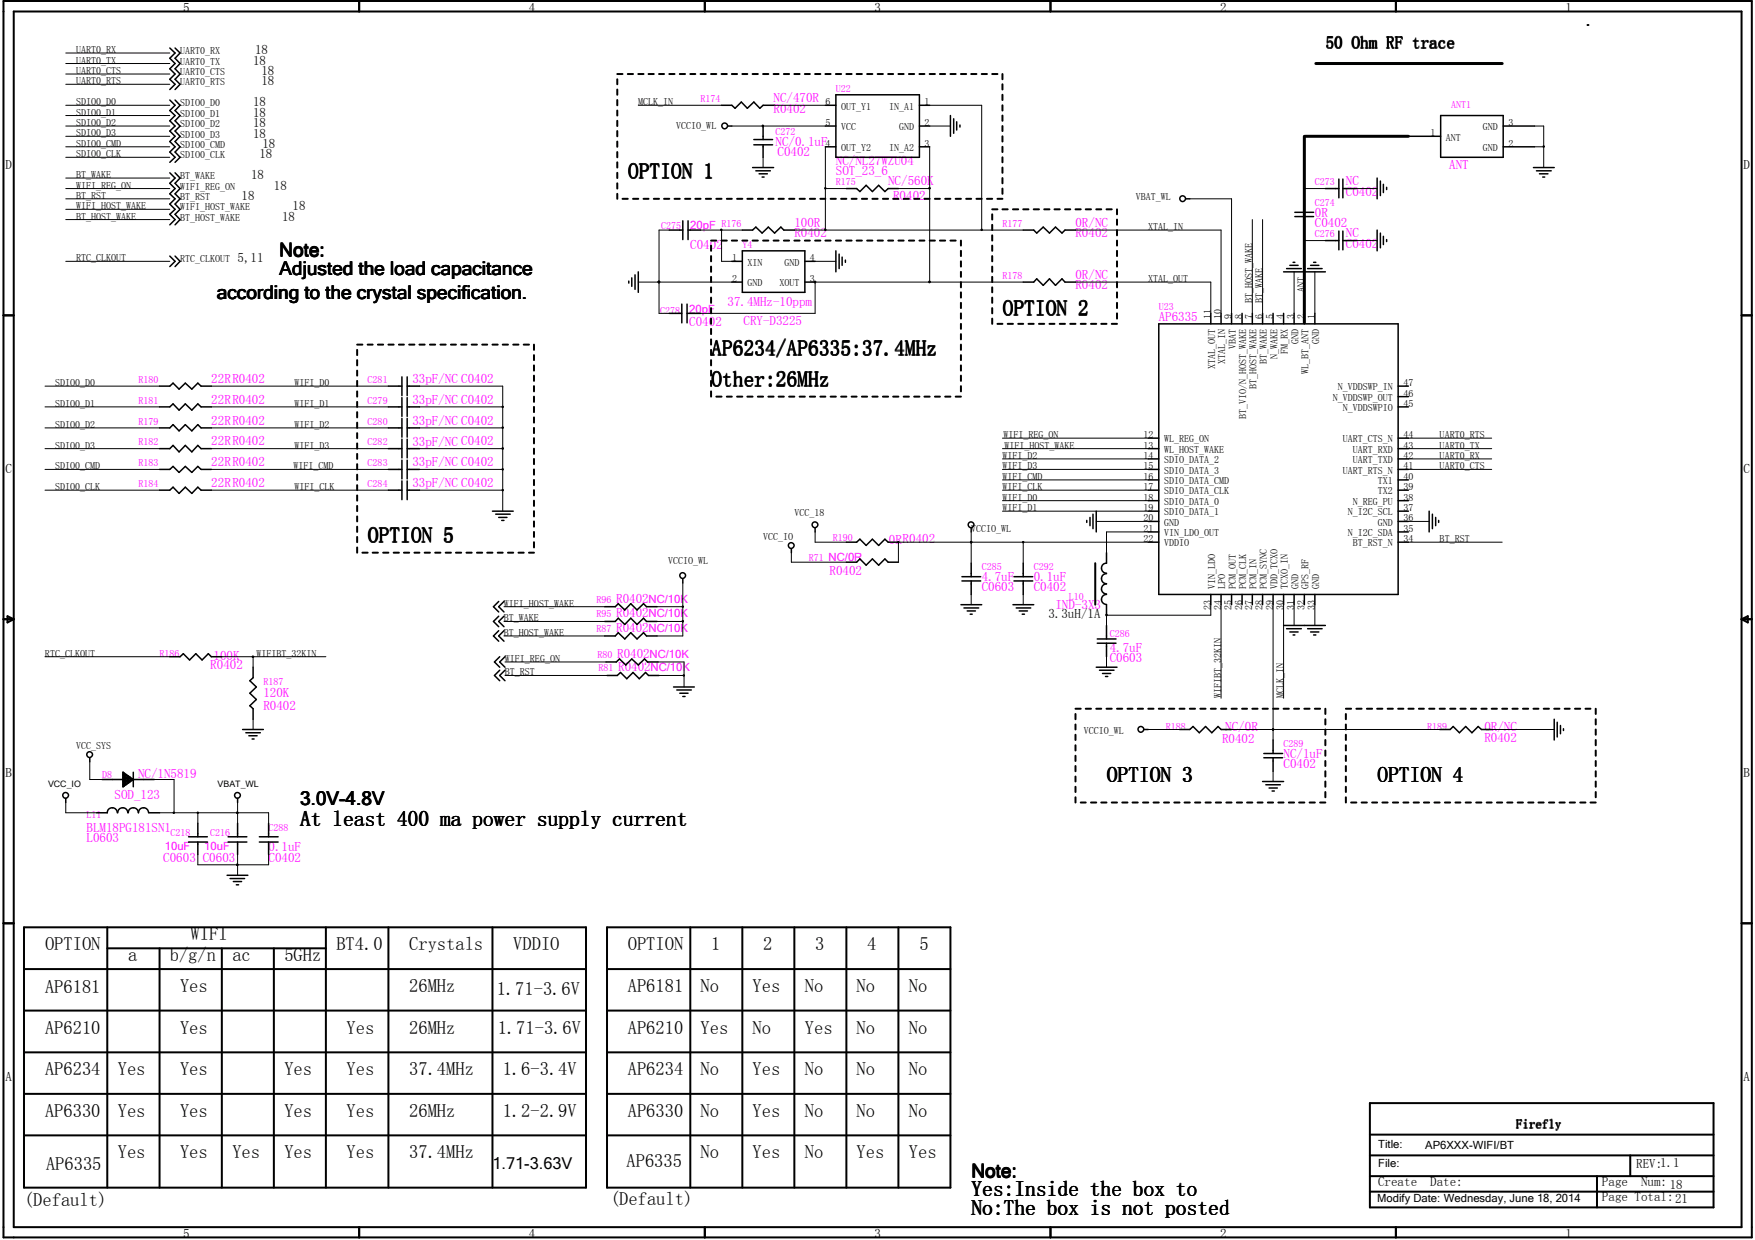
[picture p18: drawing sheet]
<svg xmlns="http://www.w3.org/2000/svg" width="297mm" height="210mm" viewBox="0 0 297 210" stroke-linecap="round" stroke-linejoin="round" font-family="sans-serif">
<defs><g id="words">
<g font-size="3.6">
<text x="106.3" y="30.1">OPTION 1</text>
<text x="169.8" y="53.4">OPTION 2</text>
<text x="120.4" y="60.1">AP6234/AP6335:37.4MHz</text>
<text x="120.4" y="65.4">Other:26MHz</text>
<text x="62.3" y="91.8">OPTION 5</text>
<text x="187.4" y="132.3">OPTION 3</text>
<text x="233.2" y="132.3">OPTION 4</text>
<text x="50.8" y="139.7">At least 400 ma power supply current</text>
<text x="164.5" y="202.4">Yes:Inside the box to</text>
<text x="164.5" y="205.6">No:The box is not posted</text>
</g>
<g font-size="3.2">
<text x="47.3" y="43.3">Note:</text>
<text x="47.3" y="46.5">Adjusted the load capacitance</text>
<text x="36.7" y="50.6">according to the crystal specification.</text>
<text x="50.8" y="136.2">3.0V-4.8V</text>
<text x="164.5" y="199.3">Note:</text>
</g>
<g font-size="3.1">
<text x="7.6" y="160.9">OPTION</text>
<text x="32.3" y="159.1">WIFI</text>
<text x="56.9" y="160.9">BT4.0</text>
<text x="69.3" y="160.9">Crystals</text>
<text x="86.9" y="160.9">VDDIO</text>
<text x="106.3" y="160.9">OPTION</text>
<text x="120.4" y="160.9">1</text>
<text x="129.2" y="160.9">2</text>
<text x="138" y="160.9">3</text>
<text x="146.8" y="160.9">4</text>
<text x="155.6" y="160.9">5</text>
<text x="21.7" y="162.6">a</text>
<text x="28.7" y="162.6">b/g/n</text>
<text x="30.5" y="167.9">Yes</text>
<text x="39.3" y="162.6">ac</text>
<text x="48.1" y="162.6">5GHz</text>
<text x="69.3" y="167.9">26MHz</text>
<text x="106.3" y="167.9">AP6181</text>
<text x="118.6" y="167.9">No</text>
<text x="127.4" y="167.9">Yes</text>
<text x="136.2" y="167.9">No</text>
<text x="145" y="167.9">No</text>
<text x="153.8" y="167.9">No</text>
<text x="7.6" y="168.1">AP6181</text>
<text x="84.1" y="168.4">1.71-3.6V</text>
<text x="7.6" y="175">AP6210</text>
<text x="30.5" y="175">Yes</text>
<text x="58.7" y="175">Yes</text>
<text x="69.3" y="175">26MHz</text>
<text x="84.2" y="175">1.71-3.6V</text>
<text x="106.3" y="175">AP6210</text>
<text x="118.6" y="175">Yes</text>
<text x="127.4" y="175">No</text>
<text x="136.2" y="175">Yes</text>
<text x="145" y="175">No</text>
<text x="153.8" y="175">No</text>
<text x="7.6" y="182">AP6234</text>
<text x="19.9" y="182">Yes</text>
<text x="30.5" y="182">Yes</text>
<text x="48.1" y="182">Yes</text>
<text x="58.7" y="182">Yes</text>
<text x="69.3" y="182">37.4MHz</text>
<text x="85.1" y="182">1.6-3.4V</text>
<text x="106.3" y="182">AP6234</text>
<text x="118.6" y="182">No</text>
<text x="127.4" y="182">Yes</text>
<text x="136.2" y="182">No</text>
<text x="145" y="182">No</text>
<text x="153.8" y="182">No</text>
<text x="7.6" y="189.1">AP6330</text>
<text x="19.9" y="189.1">Yes</text>
<text x="30.5" y="189.1">Yes</text>
<text x="48.1" y="189.1">Yes</text>
<text x="58.7" y="189.1">Yes</text>
<text x="69.3" y="189.1">26MHz</text>
<text x="85.1" y="189.1">1.2-2.9V</text>
<text x="106.3" y="189.1">AP6330</text>
<text x="118.6" y="189.1">No</text>
<text x="127.4" y="189.1">Yes</text>
<text x="136.2" y="189.1">No</text>
<text x="145" y="189.1">No</text>
<text x="153.8" y="189.1">No</text>
<text x="19.9" y="196.1">Yes</text>
<text x="30.5" y="196.1">Yes</text>
<text x="39.3" y="196.1">Yes</text>
<text x="48.1" y="196.1">Yes</text>
<text x="58.7" y="196.1">Yes</text>
<text x="69.3" y="196.1">37.4MHz</text>
<text x="106" y="197.5">AP6335</text>
<text x="118.6" y="196.1">No</text>
<text x="127.4" y="196.1">Yes</text>
<text x="136.2" y="196.1">No</text>
<text x="145" y="196.1">Yes</text>
<text x="153.8" y="196.1">Yes</text>
<text x="7.8" y="198">AP6335</text>
<text x="4.1" y="204.2">(Default)</text>
<text x="103.2" y="204">(Default)</text>
</g>
<text font-size="2.9" x="224.4" y="8.1">50 Ohm RF trace</text>
<text font-size="2.8" x="83.4" y="197.9">1.71-3.63V</text>
<g font-size="2.2">
<text x="31" y="2">5</text>
<text x="89.5" y="2">4</text>
<text x="148" y="2">3</text>
<text x="206.5" y="2">2</text>
<text x="265" y="2">1</text>
<text x="42.8" y="11">18</text>
<text x="43.2" y="9.2">18</text>
<text x="42.8" y="18">18</text>
<text x="44.2" y="14.4">18</text>
<text x="44.2" y="12.7">18</text>
<text x="42.8" y="19.7">18</text>
<text x="42.8" y="21.5">18</text>
<text x="42.8" y="23.3">18</text>
<text x=".9" y="28.6">D</text>
<text x="43.9" y="26.8">18</text>
<text x="44.4" y="25">18</text>
<text x="295.1" y="28.6">D</text>
<text x="40.9" y="33.8">18</text>
<text x="42.5" y="30.3">18</text>
<text x="46.4" y="32.1">18</text>
<text x="49.5" y="35.6">18</text>
<text x="47.7" y="37.4">18</text>
<text x="40.2" y="44.4">5,11</text>
<text x=".9" y="80.1">C</text>
<text x="295.1" y="80.1">C</text>
<text x="177.5" y="104.6">3.3uH/1A</text>
<text x=".9" y="131.5">B</text>
<text x="295.1" y="131.5">B</text>
<text x=".9" y="182.9">A</text>
<text x="295.1" y="182.9">A</text>
<text x="256.6" y="191">Firefly</text>
<text x="276.9" y="197.7">REV:1.1</text>
<text x="233.3" y="200.8">Create</text>
<text x="242.1" y="200.8">Date:</text>
<text x="271.1" y="203.3">Page Total:21</text>
<text x="271.1" y="200.8">Page</text>
<text x="277.7" y="200.8">Num: 18</text>
<text x="31" y="209.5">5</text>
<text x="89.5" y="209.5">4</text>
<text x="148" y="209.5">3</text>
<text x="206.5" y="209.5">2</text>
<text x="265" y="209.5">1</text>
</g>
<g font-size="2.2" fill="#f0f">
<text x="130.9" y="17.3">NC/470R</text>
<text x="130.9" y="19">R0402</text>
<text x="131.3" y="24.7">NC/0.1uF</text>
<text x="131.6" y="26.5">C0402</text>
<text x="141.5" y="29.6">SOT_23_6</text>
<text x="141.5" y="27.9">NC/NL27WZU04</text>
<text x="245.3" y="28.5">ANT</text>
<text x="150.3" y="31.4">NC/560K</text>
<text x="151.2" y="33.8">R0402</text>
<text x="227.8" y="33.1">C0402</text>
<text x="227.8" y="31.4">NC</text>
<text x="134.4" y="40.2">R0402</text>
<text x="134.4" y="38.4">100R</text>
<text x="182" y="40.2">R0402</text>
<text x="182" y="38.4">0R/NC</text>
<text x="222.5" y="38.4">C0402</text>
<text x="222.5" y="36.7">0R</text>
<text x="227.8" y="42">C0402</text>
<text x="227.8" y="40.2">NC</text>
<text x="116.8" y="42.1">C0402</text>
<text x="182" y="47.2">0R/NC</text>
<text x="123.1" y="51.9">37.4MHz-10ppm</text>
<text x="182" y="49">R0402</text>
<text x="116.7" y="55.1">C0402</text>
<text x="125.9" y="55">CRY-D3225</text>
<text x="196.1" y="54.3">AP6335</text>
<text x="35.8" y="64.9">22RR0402</text>
<text x="69.8" y="64.9">33pF/NC C0402</text>
<text x="35.8" y="68.4">22RR0402</text>
<text x="35.8" y="71.9">22RR0402</text>
<text x="69.8" y="68.4">33pF/NC C0402</text>
<text x="69.8" y="71.9">33pF/NC C0402</text>
<text x="35.8" y="75.4">22RR0402</text>
<text x="69.8" y="75.4">33pF/NC C0402</text>
<text x="35.8" y="79">22RR0402</text>
<text x="35.8" y="82.5">22RR0402</text>
<text x="69.8" y="82.5">33pF/NC C0402</text>
<text x="69.8" y="78.9">33pF/NC C0402</text>
<text x="150.4" y="92.1">0R</text>
<text x="152.8" y="91.9">R0402</text>
<text x="140.4" y="97.4">R0402</text>
<text x="166.2" y="100.1">C0603</text>
<text x="166.2" y="98.3">4.7uF</text>
<text x="175" y="100.1">C0402</text>
<text x="175" y="98.3">0.1uF</text>
<text x="104.3" y="107">R0402</text>
<text x="104.3" y="104.5">R0402</text>
<text x="104.3" y="102">R0402</text>
<text x="178.6" y="103.1">IND-3X3</text>
<text x="35.6" y="113.2">R0402</text>
<text x="36.1" y="111.7">100K</text>
<text x="104.5" y="111.3">R0402</text>
<text x="104.6" y="113.6">R0402</text>
<text x="187.8" y="112.1">C0603</text>
<text x="187.8" y="110.4">4.7uF</text>
<text x="44.6" y="118">120K</text>
<text x="44.6" y="120.2">R0402</text>
<text x="206.8" y="125.8">R0402</text>
<text x="207.4" y="123.8">NC/0R</text>
<text x="251.2" y="125.6">R0402</text>
<text x="251.2" y="123.8">0R/NC</text>
<text x="23.4" y="131.6">NC/1N5819</text>
<text x="217.3" y="130">C0402</text>
<text x="217.3" y="128.3">NC/1uF</text>
<text x="19.4" y="135.3">SOD_123</text>
<text x="14.6" y="142.5">L0603</text>
<text x="14.6" y="140.8">BLM18PG181SN1</text>
<text x="27.6" y="145.8">C0603 C0603</text>
<text x="45.5" y="145.9">C0402</text>
<text x="45.5" y="144.1">0.1uF</text>
</g>
<g font-size="1.9" fill="#f0f">
<text x="116.8" y="38.7">20pF</text>
<text x="116.7" y="53">20pF</text>
<text x="109.8" y="107">NC/10K</text>
<text x="109.8" y="104.5">NC/10K</text>
<text x="109.8" y="102">NC/10K</text>
<text x="109.9" y="111.3">NC/10K</text>
<text x="110.1" y="113.6">NC/10K</text>
<text x="27.9" y="143.9">10uF</text>
<text x="34.6" y="143.9">10uF</text>
</g>
<g font-size="1.9">
<text x="233.3" y="197.5">File:</text>
<text x="233.3" y="194.4">Title:</text>
<text x="241.2" y="194.5">AP6XXX-WIFI/BT</text>
<text x="233.1" y="203.5">Modify Date: Wednesday, June 18, 2014</text>
</g>
<g font-size="1.7">
<text x="12.9" y="10.8">UART0_TX</text>
<text x="12.9" y="9">UART0_RX</text>
<text x="30.5" y="11">UART0_TX</text>
<text x="30.5" y="9.2">UART0_RX</text>
<text x="12.9" y="12.5">UART0_CTS</text>
<text x="12.9" y="14.3">UART0_RTS</text>
<text x="12.9" y="17.8">SDIO0_D0</text>
<text x="30.5" y="14.4">UART0_RTS</text>
<text x="30.5" y="12.7">UART0_CTS</text>
<text x="30.5" y="18">SDIO0_D0</text>
<text x="108" y="17.8">MCLK_IN</text>
<text x="139.7" y="17.8">6</text>
<text x="156.5" y="17.8">1</text>
<text x="12.9" y="21.3">SDIO0_D2</text>
<text x="12.9" y="19.6">SDIO0_D1</text>
<text x="12.9" y="23.1">SDIO0_D3</text>
<text x="30.5" y="19.7">SDIO0_D1</text>
<text x="30.5" y="21.5">SDIO0_D2</text>
<text x="30.5" y="23.3">SDIO0_D3</text>
<text x="114.5" y="21.9">VCCIO_WL</text>
<text x="139.7" y="21.3">5</text>
<text x="142.4" y="22.1">VCC</text>
<text x="142.4" y="18.5">OUT_Y1</text>
<text x="150.5" y="18.5">IN_A1</text>
<text x="152.2" y="22.1">GND</text>
<text x="156.5" y="21.3">2</text>
<text x="242.1" y="23.1">1</text>
<text x="244.7" y="23.8">ANT</text>
<text x="251" y="22.1">GND</text>
<text x="255.3" y="21.3">3</text>
<text x="12.9" y="24.8">SDIO0_CMD</text>
<text x="12.9" y="26.6">SDIO0_CLK</text>
<text x="30.5" y="26.8">SDIO0_CLK</text>
<text x="30.5" y="25">SDIO0_CMD</text>
<text x="139.7" y="24.8">4</text>
<text x="142.4" y="25.6">OUT_Y2</text>
<text x="150.5" y="25.6">IN_A2</text>
<text x="156.5" y="24.8">3</text>
<text x="251" y="25.6">GND</text>
<text x="255.3" y="24.8">2</text>
<text x="12.9" y="30.1">BT_WAKE</text>
<text x="12.9" y="33.7">BT_RST</text>
<text x="12.9" y="35.4">WIFI_HOST_WAKE</text>
<text x="12.9" y="31.9">WIFI_REG_ON</text>
<text x="30.5" y="32.1">WIFI_REG_ON</text>
<text x="30.5" y="30.3">BT_WAKE</text>
<text x="30.5" y="33.8">BT_RST</text>
<text x="30.5" y="35.6">WIFI_HOST_WAKE</text>
<text x="192.2" y="33.8">VBAT_WL</text>
<text x="12.9" y="37.2">BT_HOST_WAKE</text>
<text x="30.5" y="37.4">BT_HOST_WAKE</text>
<text x="194.3" y="38.9">XTAL_IN</text>
<text x="12.9" y="44.2">RTC_CLKOUT</text>
<text x="30.5" y="44.4">RTC_CLKOUT</text>
<text x="123.9" y="44.2">1</text>
<text x="123.9" y="47.8">2</text>
<text x="126.5" y="45">XIN</text>
<text x="132.8" y="45">GND</text>
<text x="137.1" y="47.8">3</text>
<text x="137.1" y="44.2">4</text>
<text x="194.3" y="47.8">XTAL_OUT</text>
<text x="126.5" y="48.5">GND</text>
<text x="131.9" y="48.5">XOUT</text>
<text x="204.9" y="53.9" transform="rotate(-90 204.9 53.9)">11</text>
<text x="206.7" y="53.9" transform="rotate(-90 206.7 53.9)">10</text>
<text x="208.4" y="53.9" transform="rotate(-90 208.4 53.9)">9</text>
<text x="210.2" y="53.9" transform="rotate(-90 210.2 53.9)">8</text>
<text x="212" y="53.9" transform="rotate(-90 212 53.9)">7</text>
<text x="212" y="51.3" transform="rotate(-90 212 51.3)">BT_HOST_WAKE</text>
<text x="213.7" y="51.3" transform="rotate(-90 213.7 51.3)">BT_WAKE</text>
<text x="213.7" y="53.9" transform="rotate(-90 213.7 53.9)">6</text>
<text x="215.5" y="53.9" transform="rotate(-90 215.5 53.9)">5</text>
<text x="217.3" y="53.9" transform="rotate(-90 217.3 53.9)">4</text>
<text x="219" y="53.9" transform="rotate(-90 219 53.9)">3</text>
<text x="220.8" y="53.9" transform="rotate(-90 220.8 53.9)">2</text>
<text x="220.8" y="49.5" transform="rotate(-90 220.8 49.5)">ANT</text>
<text x="222.5" y="53.9" transform="rotate(-90 222.5 53.9)">1</text>
<text x="209.2" y="59.1" transform="rotate(-90 209.2 59.1)">VBAT</text>
<text x="218" y="59.9" transform="rotate(-90 218 59.9)">FM_RX</text>
<text x="219.7" y="58.2" transform="rotate(-90 219.7 58.2)">GND</text>
<text x="223.3" y="58.2" transform="rotate(-90 223.3 58.2)">GND</text>
<text x="9.4" y="65.4">SDIO0_D0</text>
<text x="49.9" y="65.4">WIFI_D0</text>
<text x="205.7" y="62.4" transform="rotate(-90 205.7 62.4)">XTAL_OUT</text>
<text x="207.4" y="61.6" transform="rotate(-90 207.4 61.6)">XTAL_IN</text>
<text x="212.7" y="65.8" transform="rotate(-90 212.7 65.8)">BT_HOST_WAKE</text>
<text x="214.4" y="61.6" transform="rotate(-90 214.4 61.6)">BT_WAKE</text>
<text x="216.2" y="60.7" transform="rotate(-90 216.2 60.7)">N_WAKE</text>
<text x="221.5" y="63.3" transform="rotate(-90 221.5 63.3)">WL_BT_ANT</text>
<text x="237.5" y="65.4">47</text>
<text x="9.4" y="68.9">SDIO0_D1</text>
<text x="49.9" y="68.9">WIFI_D1</text>
<text x="210.9" y="70.9" transform="rotate(-90 210.9 70.9)">BT_VIO/N_HOST_WAKE</text>
<text x="225.6" y="67.9">N_VDDSWP_OUT</text>
<text x="226.4" y="66.1">N_VDDSWP_IN</text>
<text x="227.3" y="69.6">N_VDDSWPIO</text>
<text x="237.5" y="68.9">45</text>
<text x="237.5" y="67.1">46</text>
<text x="9.4" y="72.4">SDIO0_D2</text>
<text x="9.4" y="75.9">SDIO0_D3</text>
<text x="49.9" y="75.9">WIFI_D3</text>
<text x="49.9" y="72.4">WIFI_D2</text>
<text x="169.7" y="77.7">WIFI_D2</text>
<text x="169.8" y="74.2">WIFI_REG_ON</text>
<text x="170" y="75.9">WIFI_HOST_WAKE</text>
<text x="193.5" y="75.9">13</text>
<text x="193.5" y="77.7">14</text>
<text x="193.5" y="74.2">12</text>
<text x="197" y="76.7">WL_HOST_WAKE</text>
<text x="197" y="74.9">WL_REG_ON</text>
<text x="227.3" y="74.9">UART_CTS_N</text>
<text x="229" y="76.7">UART_RXD</text>
<text x="237.5" y="77.7">42</text>
<text x="237.5" y="75.9">43</text>
<text x="237.5" y="74.2">44</text>
<text x="243.7" y="75.9">UART0_TX</text>
<text x="243.7" y="74.2">UART0_RTS</text>
<text x="243.7" y="77.7">UART0_RX</text>
<text x="9.4" y="79.5">SDIO0_CMD</text>
<text x="9.4" y="83">SDIO0_CLK</text>
<text x="49.7" y="79.5">WIFI_CMD</text>
<text x="49.9" y="83">WIFI_CLK</text>
<text x="169.7" y="83">WIFI_CLK</text>
<text x="169.7" y="81.2">WIFI_CMD</text>
<text x="169.7" y="79.5">WIFI_D3</text>
<text x="193.5" y="83">17</text>
<text x="193.5" y="81.2">16</text>
<text x="193.5" y="79.5">15</text>
<text x="197" y="78.4">SDIO_DATA_2</text>
<text x="197" y="83.7">SDIO_DATA_CLK</text>
<text x="197" y="82">SDIO_DATA_CMD</text>
<text x="197" y="80.2">SDIO_DATA_3</text>
<text x="227.3" y="80.2">UART_RTS_N</text>
<text x="229" y="78.4">UART_TXD</text>
<text x="233.2" y="83.7">TX2</text>
<text x="233.2" y="82">TX1</text>
<text x="237.5" y="83">39</text>
<text x="237.5" y="81.2">40</text>
<text x="237.5" y="79.5">41</text>
<text x="243.7" y="79.5">UART0_CTS</text>
<text x="134.4" y="87.4">VCC_18</text>
<text x="169.7" y="84.8">WIFI_D0</text>
<text x="169.7" y="86.5">WIFI_D1</text>
<text x="193.5" y="84.8">18</text>
<text x="193.5" y="86.5">19</text>
<text x="193.5" y="88.3">20</text>
<text x="197" y="85.5">SDIO_DATA_0</text>
<text x="197" y="87.2">SDIO_DATA_1</text>
<text x="197" y="89">GND</text>
<text x="228.1" y="87.2">N_I2C_SCL</text>
<text x="229" y="85.5">N_REG_PU</text>
<text x="233.2" y="89">GND</text>
<text x="237.5" y="86.5">37</text>
<text x="237.5" y="84.8">38</text>
<text x="237.5" y="88.3">36</text>
<text x="113.1" y="95.5">VCCIO_WL</text>
<text x="129.2" y="91.4">VCC_IO</text>
<text x="164.4" y="90">VCCIO_WL</text>
<text x="193.5" y="91.8">22</text>
<text x="193.5" y="90">21</text>
<text x="197" y="92.5">VDDIO</text>
<text x="197" y="90.8">VIN_LDO_OUT</text>
<text x="228.1" y="90.8">N_I2C_SDA</text>
<text x="229" y="92.5">BT_RST_N</text>
<text x="237.5" y="90">35</text>
<text x="237.5" y="91.8">34</text>
<text x="243.7" y="91.8">BT_RST</text>
<text x="205.7" y="99.7" transform="rotate(-90 205.7 99.7)">VIN_LDO</text>
<text x="207.4" y="99.7" transform="rotate(-90 207.4 99.7)">LPO</text>
<text x="209.2" y="99.7" transform="rotate(-90 209.2 99.7)">PCM_OUT</text>
<text x="210.9" y="99.7" transform="rotate(-90 210.9 99.7)">PCM_CLK</text>
<text x="212.7" y="99.7" transform="rotate(-90 212.7 99.7)">PCM_IN</text>
<text x="214.4" y="99.7" transform="rotate(-90 214.4 99.7)">PCM_SYNC</text>
<text x="216.2" y="99.7" transform="rotate(-90 216.2 99.7)">VDD_TCXO</text>
<text x="218" y="99.7" transform="rotate(-90 218 99.7)">TCXO_IN</text>
<text x="219.7" y="99.7" transform="rotate(-90 219.7 99.7)">GND</text>
<text x="221.5" y="99.7" transform="rotate(-90 221.5 99.7)">GPS_RF</text>
<text x="223.3" y="99.7" transform="rotate(-90 223.3 99.7)">GND</text>
<text x="85.3" y="107.7">BT_HOST_WAKE</text>
<text x="85.3" y="105.2">BT_WAKE</text>
<text x="85.3" y="102.7">WIFI_HOST_WAKE</text>
<text x="204.9" y="103.2" transform="rotate(-90 204.9 103.2)">23</text>
<text x="206.7" y="103.2" transform="rotate(-90 206.7 103.2)">24</text>
<text x="208.4" y="103.2" transform="rotate(-90 208.4 103.2)">25</text>
<text x="210.2" y="103.2" transform="rotate(-90 210.2 103.2)">26</text>
<text x="212" y="103.2" transform="rotate(-90 212 103.2)">27</text>
<text x="213.7" y="103.2" transform="rotate(-90 213.7 103.2)">28</text>
<text x="215.5" y="103.2" transform="rotate(-90 215.5 103.2)">29</text>
<text x="217.3" y="103.2" transform="rotate(-90 217.3 103.2)">30</text>
<text x="219" y="103.2" transform="rotate(-90 219 103.2)">31</text>
<text x="220.8" y="103.2" transform="rotate(-90 220.8 103.2)">32</text>
<text x="222.5" y="103.2" transform="rotate(-90 222.5 103.2)">33</text>
<text x="7.6" y="111.2">RTC_CLKOUT</text>
<text x="43.4" y="111.2">WIFIBT_32KIN</text>
<text x="85.5" y="112.1">WIFI_REG_ON</text>
<text x="85.5" y="114.3">BT_RST</text>
<text x="206.7" y="118.2" transform="rotate(-90 206.7 118.2)">WIFIBT_32KIN</text>
<text x="217.3" y="118.2" transform="rotate(-90 217.3 118.2)">MCLK_IN</text>
<text x="183.4" y="124.2">VCCIO_WL</text>
<text x="12.9" y="126.8">VCC_SYS</text>
</g>
<g font-size="1.7" fill="#f0f">
<text x="118.6" y="17.3">R174</text>
<text x="141.5" y="15.5">U22</text>
<text x="131.3" y="22.9">C272</text>
<text x="245.6" y="18.3">ANT1</text>
<text x="141.5" y="31.4">R175</text>
<text x="222.5" y="31.4">C273</text>
<text x="222.5" y="34.9">C274</text>
<text x="111.9" y="38.8">C275</text>
<text x="122.1" y="38.4">R176</text>
<text x="125.6" y="42">Y4</text>
<text x="169.7" y="38.4">R177</text>
<text x="222.5" y="40.2">C276</text>
<text x="169.7" y="47.2">R178</text>
<text x="111.7" y="53.1">C278</text>
<text x="196.1" y="52.5">U23</text>
<text x="23.4" y="64.9">R180</text>
<text x="62.2" y="64.9">C281</text>
<text x="23.4" y="68.4">R181</text>
<text x="23.4" y="71.9">R179</text>
<text x="62.2" y="68.4">C279</text>
<text x="62.2" y="71.9">C280</text>
<text x="23.4" y="75.4">R182</text>
<text x="62.2" y="75.4">C282</text>
<text x="23.4" y="79">R183</text>
<text x="23.4" y="82.5">R184</text>
<text x="62.2" y="82.5">C284</text>
<text x="62.2" y="79">C283</text>
<text x="136.9" y="95">R71 NC/0R</text>
<text x="141" y="91.7">R190</text>
<text x="166.2" y="96.6">C285</text>
<text x="175" y="96.6">C292</text>
<text x="180.9" y="101.5">L10</text>
<text x="101" y="107">R87</text>
<text x="101" y="104.5">R95</text>
<text x="101" y="102">R96</text>
<text x="187.8" y="107.8">C286</text>
<text x="27" y="111.2">R186</text>
<text x="101.1" y="111.3">R80</text>
<text x="101.3" y="113.6">R81</text>
<text x="44.6" y="115.9">R187</text>
<text x="197.3" y="123.5">R188</text>
<text x="241.6" y="123.5">R189</text>
<text x="17.3" y="131.7">D8</text>
<text x="217.3" y="126.5">C289</text>
<text x="14.6" y="138.5">L11</text>
<text x="28.9" y="141.5">C218</text>
<text x="35.6" y="141.5">C216</text>
<text x="45.5" y="140.6">C288</text>
</g>
<g font-size="1.5">
<text x="8.1" y="133.2">VCC_IO</text>
<text x="36.8" y="133.2">VBAT_WL</text>
</g>
</g></defs>
<path d="M222.7 10.8h31.6M220.8 23.1v31.6M220.9 23.1h17.5" fill="none" stroke="#000" stroke-width=".51"/>
<g fill="none" stroke="#000" stroke-width=".34">
<path d="M.6 .2h295.9v209.3h-295.9zM2.3 1.9h292.5v205.8h-292.5zM60.8 .2v1.7M104.5 13.4v.9M104.5 15.2v.8M104.5 16.9v.9M104.5 18.7v.9M104.5 12.5h.9M106.3 12.5h.8M108 12.5h.9M109.8 12.5h.9M111.5 12.5h.9"/>
<path d="M113.3 12.5h.9M115.1 12.5h.8M116.8 12.5h.9M118.6 12.5h.9M119.3 .2v1.7M120.4 12.5h.8M122.1 12.5h.9M123.9 12.5h.9M125.6 12.5h.9M127.4 12.5h.9M129.2 12.5h.8M130.9 12.5h.9"/>
<path d="M132.7 12.5h.9M134.4 12.5h.9M136.2 12.5h.9M138 12.5h.8M139.7 12.5h.9M141.5 12.5h.9M143.3 12.5h.8M145 12.5h.9M146.8 12.5h.9M148.5 12.5h.9M150.3 12.5h.9M152.1 12.5h.8"/>
<path d="M153.8 12.5h.9M155.6 12.5h.9M157.3 12.5h.9M159.1 12.5h.9M160.9 12.5h.9M162.6 12.5h.9M164.4 12.5h.9M166.2 12.5h.8M167.9 12.5h.9M169.7 12.5v.9M169.7 14.3v.9M169.7 16v.9"/>
<path d="M169.7 17.8v.9M169.7 19.6v.8M177.8 .2v1.7M236.3 .2v1.7M268.7 4.2h.2M104.5 20.4v.9M104.5 22.2v.9M104.5 24v.8M104.5 25.7v.9M104.5 27.5v.9M104.5 29.3v.8M104.5 31v.9"/>
<path d="M104.5 32.8v.9M105.4 33.7h.9M107.1 33.7h.9M108.9 33.7h.9M110.7 33.7h.8M112.4 33.7h.9M114.2 33.7h.9M115.9 33.7h.9M117.7 33.7h.9M119.5 33.7h.9M121.2 33.7h.9M123 33.7h.9"/>
<path d="M124.8 33.7h.8M126.5 33.7h.9M128.3 33.7h.9M130 33.7h.9M131.8 33.7h.9M133.6 33.7h.8M135.3 33.7h.9M137.1 33.7h.9M138.8 33.7h.9M140.6 33.7h.9M142.4 33.7h.9M144.1 33.7h.9"/>
<path d="M145.9 33.7h.9M147.7 33.7h.8M149.4 33.7h.9M151.2 33.7h.9M152.9 33.7h.9M154.7 33.7h.9M156.5 33.7h.8M158.2 33.7h.9M160 33.7h.9M161.8 33.7h.8M163.5 33.7h.9M165.3 33.7h.9"/>
<path d="M167 33.7h.9M167.9 36.3v.9M167.9 38.1v.8M167.9 39.8v.9M167.9 35.4h.9M168.8 33.7h.9M169.7 21.3v.9M169.7 23.1v.9M169.7 24.8v.9M169.7 26.6v.9M169.7 28.4v.9M169.7 30.1v.9"/>
<path d="M169.7 31.9v.9M169.7 35.4h.9M171.4 35.4h.9M173.2 35.4h.9M175 35.4h.8M176.7 35.4h.9M178.5 35.4h.9M180.3 35.4h.8M182 35.4h.9M183.8 35.4h.9M185.5 35.4h.9M187.3 35.4h.9"/>
<path d="M189.1 35.4v.9M189.1 37.2v.9M189.1 38.9v.9M.6 53.4h1.7M60.4 59.2v.9M60.4 58.3h.9M62.2 58.3h.9M64 58.3h.9M65.7 58.3h.9M67.5 58.3h.9M69.3 58.3h.8M71 58.3h.9"/>
<path d="M72.8 58.3h.9M74.5 58.3h.9M76.3 58.3h.9M78.1 58.3h.8M79.8 58.3h.9M81.6 58.3h.9M83.4 58.3h.8M85.1 58.3h.9M86.9 58.3h.9M88.6 58.3h.9M90.4 58.3v.9M120.4 41.6v.9"/>
<path d="M120.4 43.3v.9M120.4 45.1v.9M120.4 46.9v.9M120.4 48.6v.9M120.4 50.4v.9M120.4 52.2v.8M120.4 53.9v.9M120.4 55.7v.9M120.4 57.4v.9M120.4 59.2v.9M120.4 40.7h.8M122.1 40.7h.9"/>
<path d="M123.9 40.7h.9M125.6 40.7h.9M127.4 40.7h.9M129.2 40.7h.8M130.9 40.7h.9M132.7 40.7h.9M134.4 40.7h.9M136.2 40.7h.9M138 40.7h.8M139.7 40.7h.9M141.5 40.7h.9M143.3 40.7h.8"/>
<path d="M145 40.7h.9M146.8 40.7h.9M148.5 40.7h.9M150.3 40.7h.9M152.1 40.7h.8M153.8 40.7h.9M155.6 40.7h.9M157.3 40.7h.9M159.1 40.7h.9M160.9 40.7h.9M162.6 40.7v.9M162.6 42.5v.8"/>
<path d="M162.6 44.2v.9M162.6 46v.9M162.6 47.8v.8M162.6 49.5v.9M162.6 51.3v.9M162.6 53v.9M162.6 54.8v.9M162.6 56.6v.8M162.6 58.3v.9M167.9 41.6v.9M167.9 43.3v.9M167.9 45.1v.9"/>
<path d="M167.9 46.9v.9M167.9 48.6v.9M167.9 50.4v.9M167.9 52.2v.8M167.9 53.9v.9M168.8 54.8h.9M170.6 54.8h.8M172.3 54.8h.9M174.1 54.8h.9M175.8 54.8h.9M177.6 54.8h.9M179.4 54.8h.9"/>
<path d="M181.1 54.8h.9M182.9 54.8h.9M184.7 54.8h.8M186.4 54.8h.9M188.2 54.8h.9M189.1 40.7v.9M189.1 42.5v.8M189.1 44.2v.9M189.1 46v.9M189.1 47.8v.8M189.1 49.5v.9M189.1 51.3v.9"/>
<path d="M189.1 53v.9M294.8 53.4h1.7M60.4 61v.8M60.4 62.7v.9M60.4 64.5v.9M60.4 66.3v.8M60.4 68v.9M60.4 69.8v.9M60.4 71.5v.9M60.4 73.3v.9M60.4 75.1v.8M60.4 76.8v.9"/>
<path d="M60.4 78.6v.9M90.4 60.1v.9M90.4 61.8v.9M90.4 63.6v.9M90.4 65.4v.9M90.4 67.1v.9M90.4 68.9v.9M90.4 70.7v.8M90.4 72.4v.9M90.4 74.2v.9M90.4 75.9v.9M90.4 77.7v.9"/>
<path d="M90.4 79.5v.8M120.4 61v.8M120.4 62.7v.9M120.4 64.5v.9M120.4 66.3v.8M121.2 67.1h.9M123 67.1h.9M124.8 67.1h.8M126.5 67.1h.9M128.3 67.1h.9M130 67.1h.9M131.8 67.1h.9"/>
<path d="M133.6 67.1h.8M135.3 67.1h.9M137.1 67.1h.9M138.8 67.1h.9M140.6 67.1h.9M142.4 67.1h.9M144.1 67.1h.9M145.9 67.1h.9M147.7 67.1h.8M149.4 67.1h.9M151.2 67.1h.9M152.9 67.1h.9"/>
<path d="M154.7 67.1h.9M156.5 67.1h.8M158.2 67.1h.9M160 67.1h.9M161.8 67.1h.8M162.6 60.1v.9M162.6 61.8v.9M162.6 63.6v.9M162.6 65.4v.9M60.4 80.3v.9M60.4 82.1v.9M60.4 83.9v.9"/>
<path d="M60.4 85.6v.9M60.4 87.4v.9M60.4 89.2v.8M60.4 90.9v.9M60.4 92.7v.9M61.3 93.6h.9M63.1 93.6h.9M64.9 93.6h.8M66.6 93.6h.9M68.4 93.6h.9M70.1 93.6h.9M71.9 93.6h.9"/>
<path d="M73.7 93.6h.8M75.4 93.6h.9M77.2 93.6h.9M78.9 93.6h.9M80.7 93.6h.9M82.5 93.6h.9M84.2 93.6h.9M86 93.6h.9M87.8 93.6h.8M89.5 93.6h.9M90.4 81.2v.9M90.4 83v.9"/>
<path d="M90.4 84.8v.8M90.4 86.5v.9M90.4 88.3v.9M90.4 90v.9M90.4 91.8v.9M185.4 95.3v7.1M.6 104.8h1.7M1.3 104.3l1 .5-1 .6zM182 120h.9M183.8 120h.9M185.5 120h.9M187.3 120h.9"/>
<path d="M189.1 120h.8M190.8 120h.9M192.6 120h.9M194.3 120h.9M196.1 120h.9M197.9 120h.9M199.6 120h.9M201.4 120h.9M203.2 120h.8M204.9 120h.9M206.7 120h.9M208.4 120h.9"/>
<path d="M210.2 120h.9M212 120h.8M213.7 120h.9M215.5 120h.9M217.3 120h.8M219 120h.9M220.8 120h.9M222.5 120h.9M224.3 120v.9M227.8 120h.9M229.6 120h.9M231.3 120h.9"/>
<path d="M233.1 120h.9M234.9 120h.9M236.6 120h.9M238.4 120h.9M240.2 120h.8M241.9 120h.9M243.7 120h.9M245.4 120h.9M247.2 120h.9M249 120h.8M250.7 120h.9M252.5 120h.9"/>
<path d="M254.3 120h.8M256 120h.9M257.8 120h.9M259.5 120h.9M261.3 120h.9M263.1 120h.8M264.8 120h.9M266.6 120h.9M268.3 120h.9M270.1 120v.9M294.8 104.8h1.7M294.8 104.8l1-.5v1.1z"/>
<path d="M182 120.9v.9M182 122.6v.9M182 124.4v.9M182 126.2v.8M182 127.9v.9M182 129.7v.9M182 131.4v.9M182 133.2v.9M182 135v.8M182.9 135.8h.9M184.7 135.8h.8M186.4 135.8h.9"/>
<path d="M188.2 135.8h.9M189.9 135.8h.9M191.7 135.8h.9M193.5 135.8h.8M195.2 135.8h.9M197 135.8h.9M198.8 135.8h.8M200.5 135.8h.9M202.3 135.8h.9M204 135.8h.9M205.8 135.8h.9M207.6 135.8h.8"/>
<path d="M209.3 135.8h.9M211.1 135.8h.9M212.8 135.8h.9M214.6 135.8h.9M216.4 135.8h.9M218.1 135.8h.9M219.9 135.8h.9M221.7 135.8h.8M223.4 135.8h.9M224.3 121.8v.8M224.3 123.5v.9M224.3 125.3v.9"/>
<path d="M224.3 127v.9M224.3 128.8v.9M224.3 130.6v.8M224.3 132.3v.9M224.3 134.1v.9M227.8 120.9v.9M227.8 122.6v.9M227.8 124.4v.9M227.8 126.2v.8M227.8 127.9v.9M227.8 129.7v.9M227.8 131.4v.9"/>
<path d="M227.8 133.2v.9M227.8 135v.8M228.7 135.8h.9M230.5 135.8h.8M232.2 135.8h.9M234 135.8h.9M235.8 135.8h.8M237.5 135.8h.9M239.3 135.8h.9M241 135.8h.9M242.8 135.8h.9M244.6 135.8h.8"/>
<path d="M246.3 135.8h.9M248.1 135.8h.9M249.8 135.8h.9M251.6 135.8h.9M253.4 135.8h.9M255.1 135.8h.9M256.9 135.8h.9M258.7 135.8h.8M260.4 135.8h.9M262.2 135.8h.9M263.9 135.8h.9M265.7 135.8h.9"/>
<path d="M267.5 135.8h.8M269.2 135.8h.9M270.1 121.8v.8M270.1 123.5v.9M270.1 125.3v.9M270.1 127v.9M270.1 128.8v.9M270.1 130.6v.8M270.1 132.3v.9M270.1 134.1v.9M.6 156.3h1.7M4.1 157h95.1v44h-95.1z"/>
<path d="M18.2 157v44M55.2 157v44M65.7 157v44M83.4 157v44M102.7 157h58.2v44h-58.2zM116.8 157v44M125.6 157v44M134.4 157v44M143.3 157v44M152.1 157v44M294.8 156.3h1.7M4.1 164h95.1"/>
<path d="M4.1 171.1h95.1M4.1 178.1h95.1M18.2 160.5h37M27 160.5v40.5M37.5 160.5v40.5M46.4 160.5v40.5M102.7 164h58.2M102.7 171.1h58.2M102.7 178.1h58.2M4.1 185.2h95.1M4.1 192.2h95.1M102.7 185.2h58.2"/>
<path d="M102.7 192.2h58.2M231.9 192.1h58.1M231.9 186.7h58.1v17.7h-58.1zM231.9 195.6h58.1M231.9 199.1h58.1M270.3 199.1v5.3M275.9 195.6v3.5M60.8 207.7v1.8M119.3 207.7v1.8M177.8 207.7v1.8M231.9 201.7h58.1M236.3 207.7v1.8"/>
</g>
<g fill="none" stroke="#000" stroke-width=".25">
<path d="M28.7 8.1l.9 .9-.9 .9 .9 .9-.9 .8 .9 .9-.9 .9 .9 .9-.9 .9M28.7 16.9l.9 .9-.9 .9 .9 .9-.9 .8 .9 .9-.9 .9 .9 .9-.9 .9 .9 .8-.9 .9 .9 .9-.9 .9M29.6 8.1l.9 .9-.9 .9 .9 .9-.9 .8 .9 .9-.9 .9 .9 .9-.9 .9M29.6 16.9l.9 .9-.9 .9 .9 .9-.9 .8 .9 .9-.9 .9 .9 .9-.9 .9 .9 .8-.9 .9 .9 .9-.9 .9M122.1 17.8h1.8l.5 .5 1.1-1 1 1 1.1-1 1 1 .6-.5h1.7M139.7 17.8h1.8M141.5 16h14.1v10.6h-14.1zM155.6 17.8h1.7M160.9 19.6v3.5M243.8 19.6h10.6v7h-10.6zM28.7 29.3l.9 .8-.9 .9 .9 .9-.9 .9 .9 .9-.9 .8 .9 .9-.9 .9 .9 .9-.9 .9M29.6 29.3l.9 .8-.9 .9 .9 .9-.9 .9 .9 .9-.9 .8 .9 .9-.9 .9 .9 .9-.9 .9"/>
<path d="M113.3 38.9h2.3M115.6 37.4v3.2M116.5 38.9h2.1M116.5 37.4v3.2M123.1 21.3h.8M125.6 38.9h1.8l.5-.5 1.1 1.1 1-1.1 1.1 1.1 1.1-1.1 .5 .5h1.7M127.4 28.4h3.5M127.6 23.6h3.2M127.6 24.5h3.2M127.9 28.9h2.5M128.5 29.4h1.4M129 30h.3"/>
<path d="M129.2 21.3v2.3M129.2 24.5v2.1M139.7 24.8h1.8M139.7 21.3h1.8M143.3 31.9h1.7l.5 .5 1.1-1 1.1 1 1-1 1.1 1 .5-.5h1.8M155.6 24.8h1.7M155.6 21.3h1.7M161.4 20.1v2.5M161.9 20.6v1.4M162.5 21.2v.3M173.2 38.9h1.8l.5 .6 1.1-1.1 1 1.1 1-1.1 1.1 1.1 .6-.6h1.7M200.7 33.7h.7"/>
<path d="M219.2 35.9h3.1M219.2 36.7h3.1M220.8 33.7v2.2M220.8 36.7v2.2M224.3 31.9h2.3M226.6 30.3v3.2M226.6 39.1v3.2M227.3 31.9h2.3M227.3 30.3v3.2M227.3 39.1v3.2M233.1 30.1v3.6M233.1 38.9v3.6"/>
<path d="M233.6 30.6v2.5M233.6 39.5v2.5M234.1 31.2v1.4M234.7 31.7v.4M238.5 23.1h5.3M254.4 24.8h5.3M254.4 21.3h5.3M259.5 28.4h3.6M260.1 28.9h2.4M260.6 29.4h1.4M261.1 30h.3M28.7 43.3l.9 .9-.9 .9"/>
<path d="M29.6 43.3l.9 .9-.9 .9M106.4 47.6v.3M106.9 47v1.5M107.5 46.5v2.5M108 46v3.5M113.3 53h2.1M115.4 51.5v3.2M116.3 53h2.3M116.3 51.5v3.2M123.9 47.8h1.7M123.9 44.2h1.7M125.6 42.5h10.6v7h-10.6z"/>
<path d="M136.2 47.8h1.8M136.2 44.2h1.8M141.5 42.5v3.5M142 43v2.5M142.5 43.5v1.4M143.1 44v.4M173.2 47.8h1.8l.5-.6 1.1 1.1 1-1.1 1 1.1 1.1-1.1 .6 .6h1.7M196.1 54.8h40.5v45.8h-40.5zM204.9 53v1.8M206.7 53v1.8M208.4 53v1.8M210.2 53v1.8"/>
<path d="M212 53v1.8M213.7 53v1.8M215.5 53v1.8M217.3 53v1.8M217.3 46h7M217.8 45.5h2.5M218.3 44.9h1.4M218.9 44.4h.3M219 53v1.8M220.8 53v1.8M221.3 45.5h2.5M221.8 44.9h1.4"/>
<path d="M222.3 44.4h.4M222.5 53v1.8M224.3 40.7h2.3M227.3 40.7h2.3M234.1 40v1.4M234.7 40.6v.3M27 75.9h1.7l.6-.5 1 1.1 1.1-1.1 1.1 1.1 1-1.1 .5 .5h1.8M27 65.4h1.7l.6-.5 1 1 1.1-1 1.1 1 1-1 .5 .5h1.8M27 68.9h1.7l.6-.5 1 1 1.1-1 1.1 1 1-1 .5 .5h1.8M27 72.4h1.7l.6-.5 1 1 1.1-1 1.1 1 1-1 .5 .5h1.8M27 79.5h1.7l.6-.5 1 1 1.1-1 1.1 1 1-1 .5 .5h1.8M65.7 75.9h2.3"/>
<path d="M65.7 65.4h2.3M65.7 68.9h2.3M65.7 72.4h2.3M65.7 79.5h2.3M68 63.8v3.2M68 67.3v3.2M68 70.8v3.2M68 74.3v3.2M68 77.9v3.2M68.9 63.8v3.2M68.9 67.3v3.2M68.9 70.8v3.2"/>
<path d="M68.9 74.3v3.2M68.9 77.9v3.2M68.9 75.9h2.1M68.9 65.4h2.1M68.9 68.9h2.1M68.9 72.4h2.1M68.9 79.5h2.1M194.3 75.9h1.8M194.3 77.7h1.8M194.3 79.5h1.8M194.3 74.2h1.8M236.6 75.9h1.8"/>
<path d="M236.6 65.4h1.8M236.6 68.9h1.8M236.6 77.7h1.8M236.6 79.5h1.8M236.6 74.2h1.8M236.6 67.1h1.8M27 83h1.7l.6-.5 1 1 1.1-1 1.1 1 1-1 .5 .5h1.8M65.7 83h2.3M68 81.4v3.2M68.9 83h2.1M68.9 81.4v3.2M83.4 86.5h3.5"/>
<path d="M83.9 87h2.5M84.4 87.6h1.4M84.9 88.1h.4M115.6 98v.7M133.9 92.9v.7M138 89.3v.7M143.3 91.8h1.7l.5-.5 1.1 1 1.1-1 1 1 1.1-1 .5 .5h1.8M143.3 95.2h1.7l.5-.6 1.1 1.1 1.1-1.1 1 1.1 1.1-1.1 .5 .6h1.8M162.8 97.6h3.2M162.8 98.3h3.2M164.4 89.3v.7M164.4 95.3v2.3"/>
<path d="M164.4 98.3v2.3M171.6 97.6h3.2M171.6 98.3h3.2M173.2 95.3v2.3M173.2 98.3v2.3M183.9 88.1v.3M184.5 87.6v1.4M185 87v2.5M185.5 86.5v3.5M187.3 98.8a.85 .85 0 0 0-.9 .9 .85 .85 0 0 0 .9 .8M187.3 97.1a.85 .85 0 0 0-.9 .9 .85 .85 0 0 0 .9 .8M187.3 93.6v1.7a.85 .85 0 0 0-.9 .9 .85 .85 0 0 0 .9 .8"/>
<path d="M194.3 83h1.8M194.3 91.8h1.8M194.3 86.5h1.8M194.3 90h1.8M194.3 84.8h1.8M194.3 88.3h1.8M194.3 81.2h1.8M236.6 83h1.8M236.6 91.8h1.8M236.6 86.5h1.8M236.6 90h1.8M236.6 84.8h1.8"/>
<path d="M236.6 88.3h1.8M236.6 81.2h1.8M241.9 86.5v3.5M242.4 87v2.5M243 87.6v1.4M243.5 88.1v.3M28.7 111.2h1.8l.5-.5 1.1 1 1-1 1.1 1 1.1-1 .5 .5h1.7M42.8 112.9v1.8l-.5 .5 1.1 1.1-1.1 1 1.1 1.1-1.1 1.1 .5 .5v1.8M84.4 106.8l-.9 .9 .9 .8M84.4 104.3l-.9 .9 .9 .9M84.4 101.8l-.9 .9 .9 .9M84.6 111.2l-.9 .9 .9 .8"/>
<path d="M84.6 113.5l-.9 .8 .9 .9M85.3 106.8l-.9 .9 .9 .8M85.3 104.3l-.9 .9 .9 .9M85.3 101.8l-.9 .9 .9 .9M85.5 111.2l-.9 .9 .9 .8M85.5 113.5l-.9 .8 .9 .9M102.4 107.7h1.7l.5-.6 1.1 1.1 1.1-1.1 1 1.1 1.1-1.1 .5 .6h1.8M102.4 105.2h1.7l.5-.6 1.1 1.1 1.1-1.1 1 1.1 1.1-1.1 .5 .6h1.8M102.4 102.7h1.7l.5-.5 1.1 1.1 1.1-1.1 1 1.1 1.1-1.1 .5 .5h1.8M102.6 112.1h1.7l.6-.6 1 1.1 1-1.1 1.1 1.1 1.1-1.1 .5 .6h1.8M102.7 114.3h1.8l.5-.5 1.1 1.1 1-1.1 1.1 1.1 1.1-1.1 .5 .5h1.7M114 116.3h3.5"/>
<path d="M114.6 116.8h2.4M115.1 117.3h1.4M115.6 117.9h.3M162.6 102.4h3.6M163.1 102.9h2.5M163.7 103.4h1.4M164.2 104h.3M171.4 102.4h3.6M172 102.9h2.5M172.5 103.4h1.4M173 104h.4M185.5 112.9h3.6"/>
<path d="M185.7 108.2h3.2M185.7 108.9h3.2M186.1 113.5h2.4M186.6 114h1.4M187.1 114.5h.4M187.3 100.6a.85 .85 0 0 0-.9 .9 .85 .85 0 0 0 .9 .8M187.3 102.4v1.7M187.3 105.9v2.3M187.3 108.9v2.3M204.9 100.6v1.8M206.7 100.6v1.8M208.4 100.6v1.8"/>
<path d="M210.2 100.6v1.8M212 100.6v1.8M213.7 100.6v1.8M215.5 100.6v1.8M217.3 100.6v1.8M217.3 105.9h7M217.8 106.4h2.5M218.3 107h1.4M218.9 107.5h.3M219 100.6v1.8M220.8 100.6v1.8M221.3 106.4h2.5"/>
<path d="M221.8 107h1.4M222.3 107.5h.4M222.5 100.6v1.8M11.1 135.1v.7M15.2 128.3v.6M16.4 137.6h1.8a.85 .85 0 0 1 .8-.9 .85 .85 0 0 1 .9 .9M17.3 132h3.5M19.9 137.6a.85 .85 0 0 1 .9-.9 .85 .85 0 0 1 .8 .9M20.8 130.7l1.8 1.3-1.8 1.2zM20.8 133.1h.2M20.8 132.8h.6M20.8 132.5h.9"/>
<path d="M20.8 132.3h1.3M20.8 132.1h1.6M20.8 131.8h1.6M20.8 131.6h1.3M20.8 131.3h.9M20.8 131.1h.5v1.7M20.8 130.9h.2M21 130.9v2.1M21.5 131.3v1.4M21.7 137.6a.85 .85 0 0 1 .9-.9 .85 .85 0 0 1 .8 .9M21.8 131.4v1.1M22.1 131.6v.7"/>
<path d="M22.3 131.8v.3M22.6 132h.1M22.6 130.7v2.5M22.6 132h3.5M23.4 137.6a.85 .85 0 0 1 .9-.9 .85 .85 0 0 1 .8 .9M25.2 137.6h1.8M33.5 139.4v2.2M40.2 135.1v.7M40.2 139.4v2.2M41.1 123.5h3.5M41.6 124h2.5M42.1 124.5h1.4"/>
<path d="M42.7 125.1h.3M45.5 139.4v2.2M193.6 123.5h.7M199.6 123.5h1.8l.5-.5 1.1 1 1-1 1.1 1 1.1-1 .5 .5h1.7M213.7 132.3h3.6M213.9 127.6h3.2M213.9 128.3h3.2M214.2 132.8h2.5M214.8 133.4h1.4M215.3 133.9h.4M215.5 125.3v2.3M215.5 128.3v2.3"/>
<path d="M243.7 123.5h1.7l.6-.5 1 1 1.1-1 1 1 1.1-1 .5 .5h1.8M263.1 121.8v3.5M263.6 122.3v2.5M264.1 122.8v1.4M264.6 123.4v.3M31.9 141.6h3.2M31.9 142.5h3.2M33.5 142.5v2.2M38.4 148.2h3.5M38.6 141.6h3.2M38.6 142.5h3.2M38.9 148.7h2.5"/>
<path d="M39.5 149.2h1.4M40 149.8h.4M40.2 142.5v2.2M43.9 141.6h3.2M43.9 142.5h3.2M45.5 142.5v2.2"/>
<circle cx="122.7" cy="21.3" r=".49"/>
<circle cx="200.2" cy="33.6" r=".49"/>
<circle cx="115.5" cy="97.4" r=".49"/>
<circle cx="133.9" cy="92.3" r=".49"/>
<circle cx="137.9" cy="88.8" r=".49"/>
<circle cx="164.4" cy="88.8" r=".49"/>
<circle cx="11.1" cy="134.6" r=".49"/>
<circle cx="15.2" cy="127.7" r=".49"/>
<circle cx="40.2" cy="134.6" r=".49"/>
<circle cx="193.1" cy="123.5" r=".49"/>
</g>
<g fill="none" stroke="#000" stroke-width=".17">
<path d="M11.1 14.3h17.6M11.1 9h17.6M11.1 12.5h17.6M11.1 17.8h17.6M11.1 10.8h17.6M11.1 19.6h17.6M108 17.8h14.1M130.9 17.8h8.8M157.3 17.8h8.9v21.1M11.1 31.9h17.6M11.1 37.2h17.6M11.1 33.7h17.6"/>
<path d="M11.1 35.4h17.6M11.1 30.1h17.6M11.1 21.3h17.6M11.1 23.1h17.6M11.1 24.8h17.6M11.1 26.6h17.6M113.3 38.9h-1.8v14.1h1.8M118.6 38.9h7M122 38.8h.2v.2h-.2zM122.1 38.9v5.3h1.8M123.9 21.3h15.8M129 21.2l.2 .1-.1 .2z"/>
<path d="M129.2 21.3h.1M129.2 26.6v1.8M134.4 38.9h38.8M139.6 38.8h.2v.2h-.2zM139.6 31.8h.2v.2h-.2zM139.7 31.9h3.6M139.7 24.8v14.1M152.1 31.9h5.2M157.2 31.8l.3 .1-.2 .1zM157.3 24.8v23M157.3 21.3h3.6M166.1 38.8h.1v.2h-.1z"/>
<path d="M182 38.9h24.7v14.1M201.4 33.7h7v19.3M212 37.2v15.8M213.7 37.2v15.8M220.7 31.8h.1v.2h-.1zM220.8 31.9h3.5M220.8 38.9v14.1M229.6 31.9h3.5M238.5 23.1h-17.7v10.6M259.7 21.3h1.6v7.1M259.7 24.8h1.6M261.2 24.7h.2v.2h-.2z"/>
<path d="M11.1 44.2h17.6M108 47.8h15.9M111.4 47.6h.2v.2h-.2zM111.5 47.8h.1M137.8 47.6h.2v.2h-.2zM138 47.8h.1M138 44.2h3.5M138 47.8v5.2h-19.4M138 47.8h35.2M157.2 47.6h.2v.2h-.2zM182 47.8h22.9v5.2M219 46v7"/>
<path d="M220.7 40.6h.1v.2h-.1zM220.8 40.7h3.5M222.5 46v7M229.6 40.7h3.5M7.6 65.4h19.4M7.6 72.4h19.4M7.6 79.5h19.4M7.6 68.9h19.4M7.6 75.9h19.4M35.8 65.4h29.9M35.8 72.4h29.9M35.8 79.5h29.9"/>
<path d="M35.8 68.9h29.9M35.8 75.9h29.9M71 65.4h14.1v21.1M71 72.4h14.1M71 79.5h14.1M71 68.9h14.1M71 75.9h14.1M85 79.4h.2v.1h-.2zM85 75.8l.2 .1-.1 .2zM85 72.3h.2v.2h-.2zM85 68.8h.2v.2h-.2zM169.7 79.5h24.6"/>
<path d="M169.7 75.9h24.6M169.7 74.2h24.6M169.7 77.7h24.6M238.4 79.5h14.1M238.4 75.9h14.1M238.4 74.2h14.1M238.4 77.7h14.1M7.6 83h19.4M35.8 83h29.9M71 83h14.1M85 82.9h.2v.2h-.2zM115.6 98.7v9h-4.4"/>
<path d="M133.9 93.6v1.6h9.4M138 90v1.8h5.3M152 91.7h.1v.2h-.1zM152.1 91.8h.1M152.1 91.8h42.2M152.1 91.8v3.4M164.3 91.7h.2v.2h-.2zM164.4 91.8h.1M164.4 90v5.3M169.7 83h24.6M169.7 84.8h24.6M169.7 81.2h24.6"/>
<path d="M169.7 86.5h24.6M173.1 91.7h.2v.2h-.2zM173.2 91.8v3.5M185.5 88.3h8.8M194.3 90h-7v3.6M238.4 91.8h15.9M238.4 88.3h3.5M7.6 111.2h21.1M37.5 111.2h17.7M42.7 111.1l.3 .1-.2 .1zM42.8 111.2v1.7M85.3 102.7h17.1"/>
<path d="M85.3 105.2h17.1M85.3 107.7h17.1M85.5 114.3h17.2M85.5 112.1h17.1M111.2 102.7h4.4M111.2 105.2h4.4M111.4 112.1h4.4v4.2M111.5 114.3h4.3M115.5 102.6h.1v.2h-.1zM115.5 105.1h.1v.1h-.1zM115.6 105.2h.1M115.6 114.2h.2v.2h-.2z"/>
<path d="M164.4 100.6v1.8M173.2 100.6v1.8M187.2 104l.2 .1-.1 .2zM187.3 104.1h.1M187.3 104.1v1.8M187.3 111.2v1.7M204.9 102.4v1.7h-17.6M206.7 102.4v15.8M215.5 102.4v22.9M217.3 102.4v15.8M219 102.4v3.5M222.5 102.4v3.5"/>
<path d="M11.1 135.8v1.8h5.3M15.2 128.9v3.1h2.1M26.1 132h3.4v5.6M27 137.6h18.5v1.8M29.3 137.5h.2v.2h-.2zM33.4 137.5h.2v.2h-.2zM33.5 137.6v1.8M40.1 137.5h.2v.2h-.2zM40.2 137.6h.1M40.2 135.8v3.6M42.8 121.8v1.7M194.3 123.5h5.3"/>
<path d="M208.4 123.5h35.3M215.4 123.4h.2v.2h-.2zM215.5 123.5h.1M215.5 130.6v1.7M252.5 123.5h10.6M33.5 144.7v1.7h12v-1.7M40.1 146.3h.2v.2h-.2zM40.2 146.4h.1M40.2 144.7v3.5"/>
</g>
<g fill="#000">
<path d="M122 38.8h.2v.2h-.2z" fill-rule="evenodd"/>
<path d="M129 21.2l.2 .1-.1 .2z" fill-rule="evenodd"/>
<path d="M139.6 38.8h.2v.2h-.2z" fill-rule="evenodd"/>
<path d="M139.6 31.8h.2v.2h-.2z" fill-rule="evenodd"/>
<path d="M157.2 31.8l.3 .1-.2 .1z" fill-rule="evenodd"/>
<path d="M166.1 38.8h.1v.2h-.1z" fill-rule="evenodd"/>
<path d="M220.7 31.8h.1v.2h-.1z" fill-rule="evenodd"/>
<path d="M261.2 24.7h.2v.2h-.2z" fill-rule="evenodd"/>
<path d="M111.4 47.6h.2v.2h-.2z" fill-rule="evenodd"/>
<path d="M111.4 47.6h.2v.2h-.2z" fill-rule="evenodd"/>
<path d="M137.8 47.6h.2v.2h-.2z" fill-rule="evenodd"/>
<path d="M157.2 47.6h.2v.2h-.2z" fill-rule="evenodd"/>
<path d="M220.7 40.6h.1v.2h-.1z" fill-rule="evenodd"/>
<path d="M85 79.4h.2v.1h-.2z" fill-rule="evenodd"/>
<path d="M85 75.8l.2 .1-.1 .2z" fill-rule="evenodd"/>
<path d="M85 72.3h.2v.2h-.2z" fill-rule="evenodd"/>
<path d="M85 68.8h.2v.2h-.2z" fill-rule="evenodd"/>
<path d="M85 82.9h.2v.2h-.2z" fill-rule="evenodd"/>
<path d="M152 91.7h.1v.2h-.1z" fill-rule="evenodd"/>
<path d="M164.3 91.7h.2v.2h-.2z" fill-rule="evenodd"/>
<path d="M164.3 91.7h.2v.2h-.2z" fill-rule="evenodd"/>
<path d="M173.1 91.7h.2v.2h-.2z" fill-rule="evenodd"/>
<path d="M42.7 111.1l.3 .1-.2 .1z" fill-rule="evenodd"/>
<path d="M115.5 102.6h.1v.2h-.1z" fill-rule="evenodd"/>
<path d="M115.5 105.1h.1v.1h-.1z" fill-rule="evenodd"/>
<path d="M115.6 114.2h.2v.2h-.2z" fill-rule="evenodd"/>
<path d="M187.2 104l.2 .1-.1 .2z" fill-rule="evenodd"/>
<path d="M29.3 137.5h.2v.2h-.2z" fill-rule="evenodd"/>
<path d="M33.4 137.5h.2v.2h-.2z" fill-rule="evenodd"/>
<path d="M40.1 137.5h.2v.2h-.2z" fill-rule="evenodd"/>
<path d="M40.1 137.5h.2v.2h-.2z" fill-rule="evenodd"/>
<path d="M215.4 123.4h.2v.2h-.2z" fill-rule="evenodd"/>
<path d="M215.4 123.4h.2v.2h-.2z" fill-rule="evenodd"/>
<path d="M40.1 146.3h.2v.2h-.2z" fill-rule="evenodd"/>
<path d="M40.1 146.3h.2v.2h-.2z" fill-rule="evenodd"/>
</g>
<use href="#words"/>
</svg>
